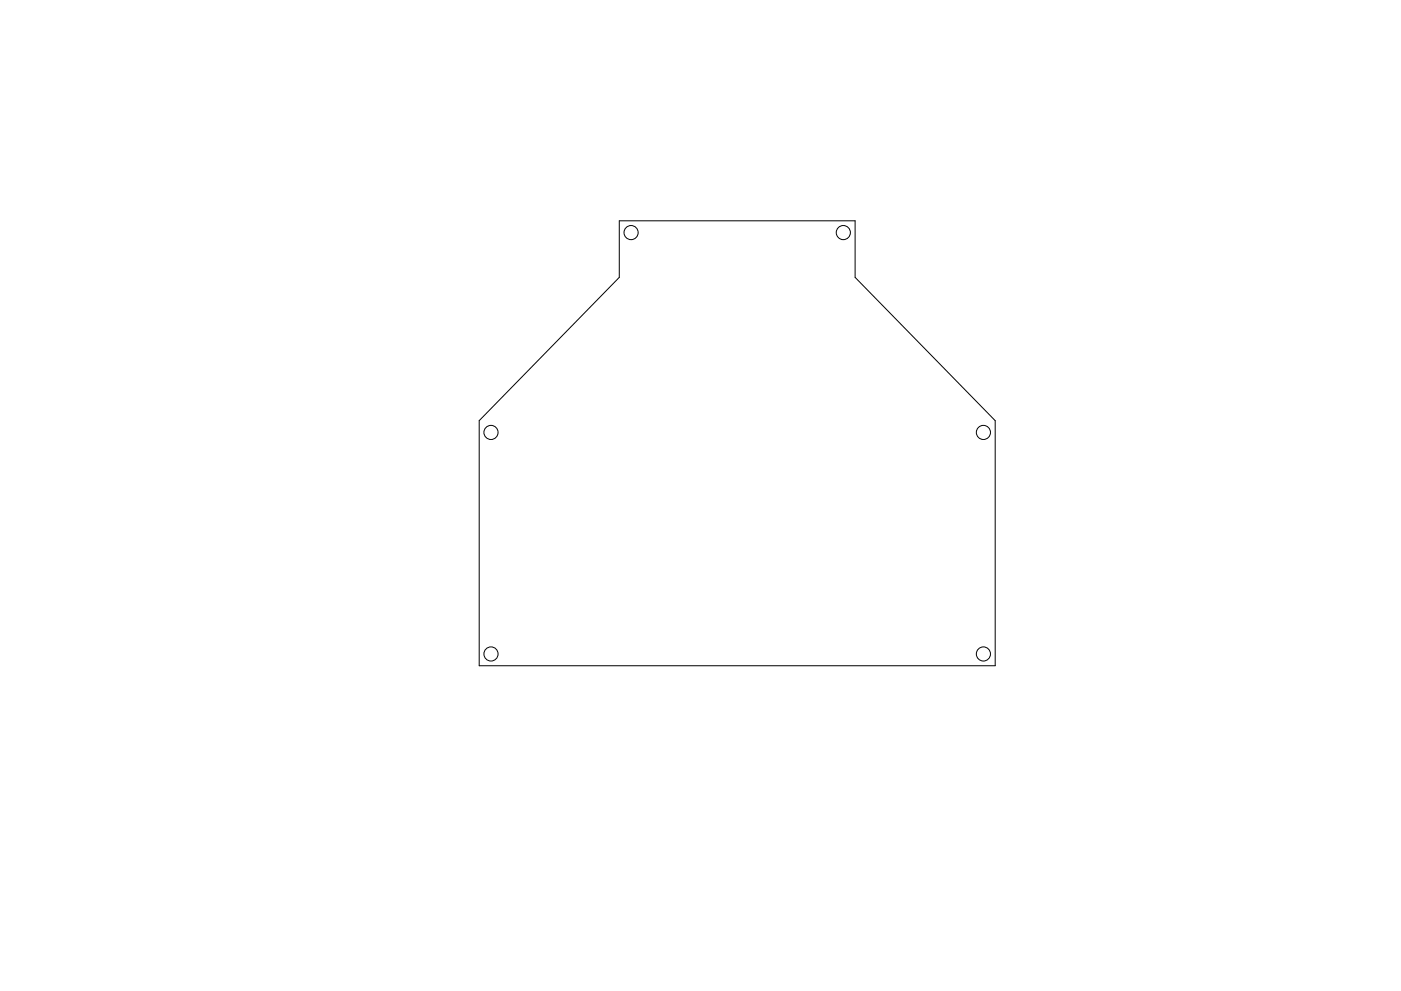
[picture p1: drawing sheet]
<svg xmlns="http://www.w3.org/2000/svg" width="297mm" height="210mm" viewBox="0 0 297 210" stroke-linecap="round" stroke-linejoin="round" font-family="sans-serif">
<g fill="none" stroke="#000" stroke-width=".21">
<path d="M131.3 46.8h50v12l29.7 30.4v52h-109.4v-52l29.7-30.4z"/>
<circle cx="133.8" cy="49.3" r="1.5"/>
<circle cx="178.8" cy="49.3" r="1.5"/>
<circle cx="104.1" cy="91.7" r="1.5"/>
<circle cx="208.5" cy="91.7" r="1.5"/>
<circle cx="104.1" cy="138.7" r="1.5"/>
<circle cx="208.5" cy="138.7" r="1.5"/>
</g>
</svg>
